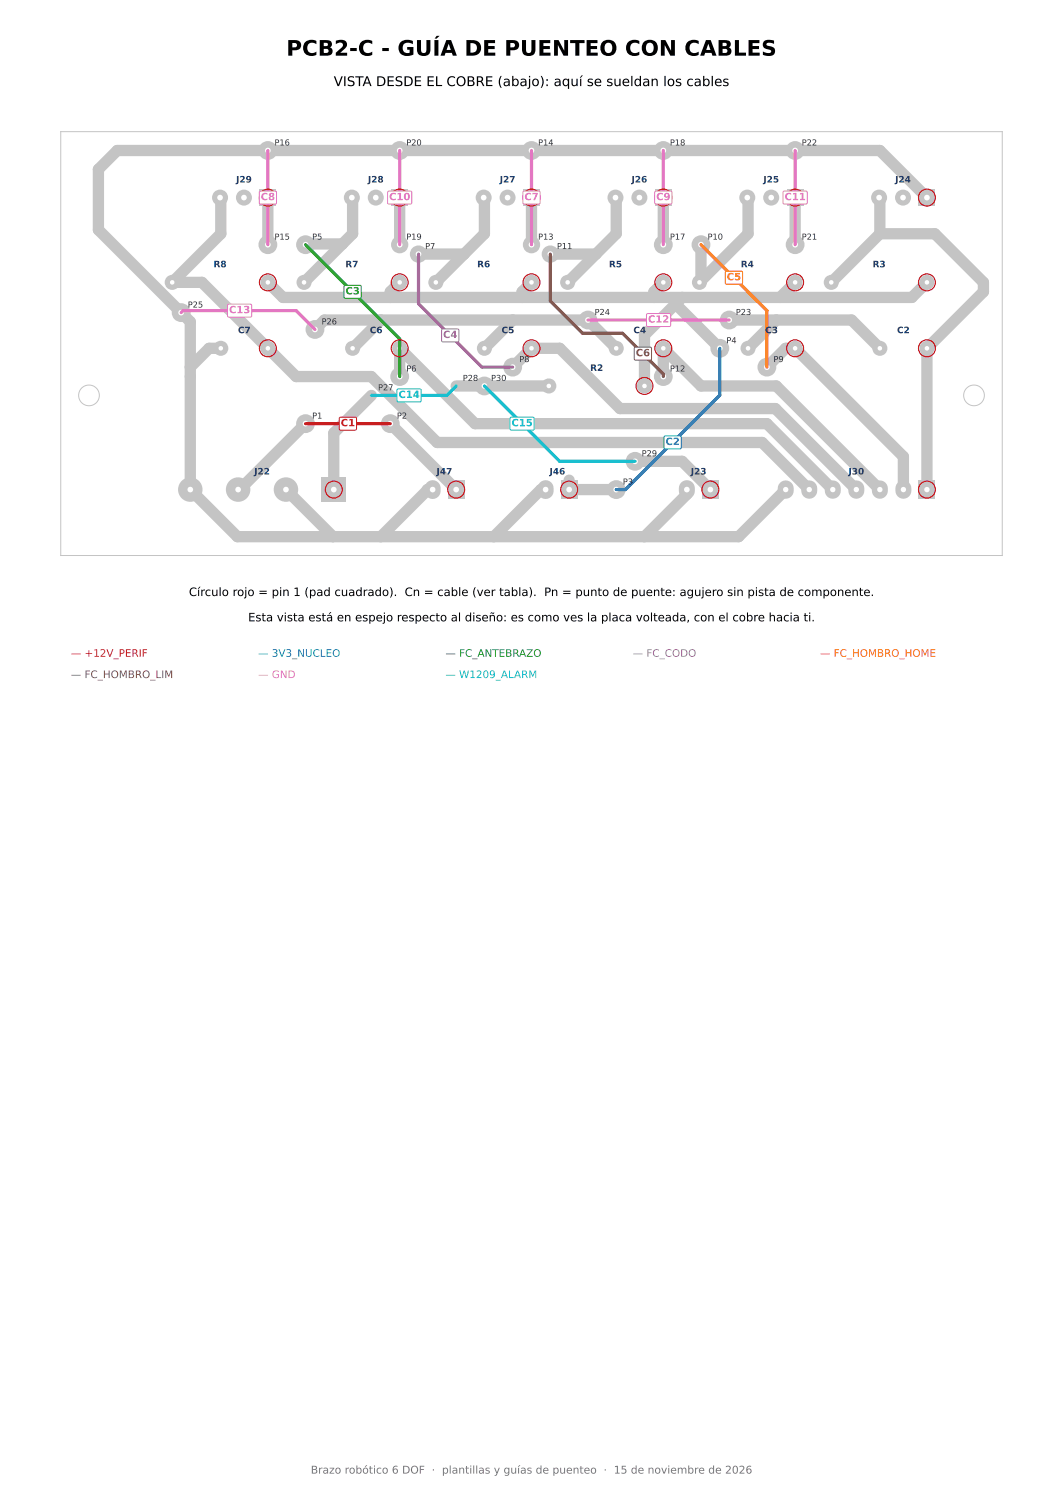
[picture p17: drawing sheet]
<svg xmlns="http://www.w3.org/2000/svg" width="210mm" height="297mm" viewBox="0 0 210 297" stroke-linecap="round" stroke-linejoin="round" font-family="sans-serif">
<defs><g id="words">
<text font-size="4.2" x="56.6" y="11">PCB2-C - GUÍA DE PUENTEO CON CABLES</text>
<text font-size="2.6" x="65.9" y="17">VISTA DESDE EL COBRE (abajo): aquí se sueldan los cables</text>
<g font-size="2.3">
<text x="37.3" y="117.7">Círculo rojo = pin 1 (pad cuadrado). Cn = cable (ver tabla). Pn = punto de puente: agujero sin pista de componente.</text>
<text x="49" y="122.7">Esta vista está en espejo respecto al diseño: es como ves la placa volteada, con el cobre hacia ti.</text>
</g>
<text font-size="2.1" fill="#777" x="61.4" y="291">Brazo robótico 6 DOF · plantillas y guías de puenteo · 15 de noviembre de 2026</text>
<g font-size="2" fill="#e377c2">
<text x="51.5" y="39.5">C8</text>
<text x="76.9" y="39.5">C10</text>
<text x="103.6" y="39.5">C7</text>
<text x="129.6" y="39.5">C9</text>
<text x="155" y="39.5">C11</text>
<text x="45.2" y="61.9">C13</text>
<text x="128" y="63.7">C12</text>
<text x="51" y="133.9">— GND</text>
</g>
<g font-size="2" fill="#2ca02c">
<text x="68.2" y="58.1">C3</text>
<text x="88" y="129.7">— FC_ANTEBRAZO</text>
</g>
<g font-size="2" fill="#ff7f0e">
<text x="143.6" y="55.3">C5</text>
<text x="162" y="129.7">— FC_HOMBRO_HOME</text>
</g>
<g font-size="2" fill="#9467bd">
<text x="87.5" y="66.7">C4</text>
<text x="125" y="129.7">— FC_CODO</text>
</g>
<g font-size="2" fill="#8c564b">
<text x="125.6" y="70.4">C6</text>
<text x="14" y="133.9">— FC_HOMBRO_LIM</text>
</g>
<g font-size="2" fill="#17becf">
<text x="78.7" y="78.6">C14</text>
<text x="101" y="84.2">C15</text>
<text x="88" y="133.9">— W1209_ALARM</text>
</g>
<g font-size="2" fill="#d62728">
<text x="67.3" y="84.2">C1</text>
<text x="14" y="129.7">— +12V_PERIF</text>
</g>
<g font-size="2" fill="#1f77b4">
<text x="131.5" y="87.9">C2</text>
<text x="51" y="129.7">— 3V3_NUCLEO</text>
</g>
<g font-size="1.8" fill="#1a3d7c">
<text x="46.6" y="36">J29</text>
<text x="72.7" y="36">J28</text>
<text x="98.7" y="36">J27</text>
<text x="124.8" y="36">J26</text>
<text x="150.8" y="36">J25</text>
<text x="176.8" y="36">J24</text>
<text x="42.2" y="52.8">R8</text>
<text x="68.2" y="52.8">R7</text>
<text x="94.3" y="52.8">R6</text>
<text x="120.3" y="52.8">R5</text>
<text x="146.3" y="52.8">R4</text>
<text x="172.4" y="52.8">R3</text>
<text x="47" y="65.8">C7</text>
<text x="73" y="65.8">C6</text>
<text x="99.1" y="65.8">C5</text>
<text x="125.1" y="65.8">C4</text>
<text x="151.2" y="65.8">C3</text>
<text x="177.2" y="65.8">C2</text>
<text x="116.6" y="73.2">R2</text>
<text x="50.2" y="93.7">J22</text>
<text x="86.2" y="93.7">J47</text>
<text x="108.6" y="93.7">J46</text>
<text x="136.5" y="93.7">J23</text>
<text x="167.6" y="93.7">J30</text>
</g>
<g font-size="1.6" fill="#333">
<text x="54.2" y="28.7">P16</text>
<text x="80.3" y="28.7">P20</text>
<text x="106.3" y="28.7">P14</text>
<text x="132.3" y="28.7">P18</text>
<text x="158.4" y="28.7">P22</text>
<text x="54.2" y="47.3">P15</text>
<text x="61.7" y="47.3">P5</text>
<text x="80.3" y="47.3">P19</text>
<text x="106.3" y="47.3">P13</text>
<text x="132.3" y="47.3">P17</text>
<text x="139.8" y="47.3">P10</text>
<text x="158.4" y="47.3">P21</text>
<text x="84" y="49.2">P7</text>
<text x="110" y="49.2">P11</text>
<text x="37.1" y="60.7">P25</text>
<text x="63.5" y="64.1">P26</text>
<text x="117.5" y="62.2">P24</text>
<text x="145.4" y="62.2">P23</text>
<text x="102.6" y="71.5">P8</text>
<text x="143.5" y="67.8">P4</text>
<text x="152.8" y="71.5">P9</text>
<text x="74.7" y="77.1">P27</text>
<text x="80.3" y="73.4">P6</text>
<text x="91.4" y="75.2">P28</text>
<text x="97" y="75.2">P30</text>
<text x="132.3" y="73.4">P12</text>
<text x="61.7" y="82.7">P1</text>
<text x="78.4" y="82.7">P2</text>
<text x="123" y="95.7">P3</text>
<text x="126.8" y="90.1">P29</text>
</g>
</g></defs>
<path d="M12 26h186v83.7h-186z" fill="none" stroke="#c4c4c4" stroke-width=".2"/>
<g fill="none" stroke="#c4c4c4" stroke-width="2.2">
<path d="M43.6 39v7.2l-9.6 9.6h5.9l18.6 18.6h14.8l13.1 13h64.2l9.3 9.3M52.9 39v9.3M69.7 39v7.2l-9.6 9.6M79 39v9.3M95.7 39v7.2l-9.6 9.6M105 39v9.3M121.7 39v7.2l-9.6 9.6M131 39v9.3M147.8 39v7.2l-9.6 9.6M157.1 39v9.3M173.8 39v7.2M183.1 39l-9.3-9.3h-150.6l-3.8 3.7v12l18.2 18.1v33.2l9.3 9.3h99l9.3-9.3"/>
<path d="M52.9 55.8l3 2.9h124.2l3-2.9M67.7 48.2h-7.2l-.1 .1M79 55.8l-1.9 1.8v1.1M82.7 50.2h9M105 55.8l-1.9 1.8v1.1M108.7 50.2h9M131 55.8l-1.8 1.8v1.1M134.8 58.7l-7.5 7.5v10M138.5 48.3v7.2M157.1 55.8l-3 2.9M173.8 46.2h10.9l9.6 9.6v1.8l-11.2 11.2v27.9M173.8 46.2l-9.6 9.6"/>
<path d="M43.6 68.8h-2.3l-3.7 3.7M62.2 65.1l1.9-1.9h52.1l5.5 5.6M73.4 78.1l-7.5 7.4v11.2M75.2 63.2l-5.5 5.6M79 74.4v-5.6l14.8 14.9h57.7l13 13M90.1 76.2h18.3M101.3 63.2l-5.6 5.6M101.3 72.5l3.7-3.7h5.6l11.9 11.9h30.7l16 16M131 74.4v-5.6l7.5 7.4h14.9l20.4 20.5M133.5 60l8.7 8.8M144.1 63.2h24.1l5.6 5.6M151.5 72.5l3.7-3.7h1.9l21.4 21.4v6.5"/>
<path d="M153.4 63.2l-5.6 5.6M56.5 96.7l9.3 9.3M60.4 83.7l-13.1 13h-.3M77.1 83.7l13 13M84.4 96.7h1.1M84.5 96.7l-9.3 9.3M107.8 96.7h-.9l-9.3 9.3M112.4 94.8v1.9h9.3M125.5 91.1h9.3l5.5 5.6M135.7 96.7v.9l-8.4 8.4"/>
</g>
<g fill="#c4c4c4">
<path d="M88.5 94.8h3.2v3.7h-3.2z"/>
<path d="M84.4 95.3a1.64 1.64 0 0 1 1.9-.2 1.64 1.64 0 0 1 .8 1.9 1.62 1.62 0 0 1-2 1.5 1.62 1.62 0 0 1-1.2-2.1l.2-.8z"/>
<path d="M129.5 37.4h3.1v3.2h-3.1z"/>
<path d="M63.5 94.3h4.9v4.8h-4.9z"/>
<path d="M77.4 37.4h3.1v3.2h-3.1z"/>
<path d="M110.9 94.8h3.1v3.7h-3.1z"/>
<path d="M106.7 95.3a1.64 1.64 0 0 1 2-.2 1.64 1.64 0 0 1 .7 1.9 1.62 1.62 0 0 1-1.9 1.5 1.62 1.62 0 0 1-1.3-2.1l.1-.4z"/>
<circle cx="131" cy="68.8" r="1.49"/>
<circle cx="121.7" cy="68.8" r="1.49"/>
<circle cx="126.3" cy="39" r="1.58"/>
<circle cx="121.6" cy="39" r="1.58"/>
<circle cx="56.5" cy="96.7" r="2.42"/>
<circle cx="47" cy="96.7" r="2.42"/>
<circle cx="37.6" cy="96.7" r="2.42"/>
<circle cx="131" cy="55.8" r="1.49"/>
<circle cx="112.1" cy="55.8" r="1.49"/>
<circle cx="127.3" cy="76.2" r="1.49"/>
<circle cx="108.4" cy="76.2" r="1.49"/>
<circle cx="183.1" cy="55.8" r="1.49"/>
<circle cx="164.2" cy="55.8" r="1.49"/>
<circle cx="52.9" cy="68.8" r="1.49"/>
<circle cx="43.6" cy="68.8" r="1.49"/>
<circle cx="157.1" cy="55.8" r="1.49"/>
<circle cx="138.2" cy="55.8" r="1.49"/>
<circle cx="105" cy="55.8" r="1.49"/>
<circle cx="86.1" cy="55.8" r="1.49"/>
<circle cx="74.2" cy="39" r="1.58"/>
<circle cx="69.5" cy="39" r="1.58"/>
<circle cx="183.1" cy="68.8" r="1.49"/>
<circle cx="173.8" cy="68.8" r="1.49"/>
<circle cx="79" cy="68.8" r="1.49"/>
<circle cx="69.7" cy="68.8" r="1.49"/>
<circle cx="52.9" cy="55.8" r="1.49"/>
<circle cx="34" cy="55.8" r="1.49"/>
<circle cx="157.1" cy="68.8" r="1.49"/>
<circle cx="147.8" cy="68.8" r="1.49"/>
<circle cx="79" cy="55.8" r="1.49"/>
<circle cx="60.1" cy="55.8" r="1.49"/>
</g>
<circle cx="192.4" cy="78.1" r="2.05" fill="none" stroke="#c4c4c4" stroke-width=".2"/>
<g fill="#c4c4c4">
<path d="M51.3 37.4h3.2v3.2h-3.2z"/>
<circle cx="48.2" cy="39" r="1.58"/>
<circle cx="43.5" cy="39" r="1.58"/>
</g>
<circle cx="17.6" cy="78.1" r="2.05" fill="none" stroke="#c4c4c4" stroke-width=".2"/>
<g fill="#c4c4c4">
<path d="M181.5 37.4h3.2v3.2h-3.2z"/>
<path d="M103.4 37.4h3.2v3.2h-3.2z"/>
<path d="M138.8 94.8h3.1v3.7h-3.1z"/>
<path d="M134.6 95.3a1.64 1.64 0 0 1 2-.2 1.64 1.64 0 0 1 .7 1.9 1.62 1.62 0 0 1-1.9 1.5 1.62 1.62 0 0 1-1.3-2.1l.1-.4z"/>
<path d="M155.5 37.4h3.2v3.2h-3.2z"/>
<path d="M181.5 94.9h3.2v3.6h-3.2z"/>
<path d="M177.4 95.3a1.63 1.63 0 0 1 1.9-.2 1.63 1.63 0 0 1 .8 1.8 1.61 1.61 0 0 1-1.9 1.6 1.61 1.61 0 0 1-1.3-2.1v-.4z"/>
<path d="M172.7 95.3a1.63 1.63 0 0 1 1.9-.2 1.63 1.63 0 0 1 .8 1.8 1.61 1.61 0 0 1-1.8 1.6 1.61 1.61 0 0 1-1.4-2.1l.3-.7z"/>
<path d="M168.1 95.3a1.63 1.63 0 0 1 1.9-.2 1.63 1.63 0 0 1 .8 1.8 1.61 1.61 0 0 1-1.9 1.6 1.61 1.61 0 0 1-1.3-2.1v-.4z"/>
<path d="M163.4 95.3a1.63 1.63 0 0 1 1.9-.2 1.63 1.63 0 0 1 .8 1.8 1.61 1.61 0 0 1-1.8 1.6 1.61 1.61 0 0 1-1.4-2.1l.1-.4z"/>
<path d="M158.8 95.3a1.63 1.63 0 0 1 1.9-.2 1.63 1.63 0 0 1 .8 1.8 1.61 1.61 0 0 1-1.9 1.6 1.61 1.61 0 0 1-1.3-2.1l.2-.7z"/>
<path d="M154.1 95.3a1.63 1.63 0 0 1 1.9-.2 1.63 1.63 0 0 1 .8 1.8 1.61 1.61 0 0 1-1.8 1.6 1.61 1.61 0 0 1-1.4-2.1l.1-.4z"/>
<circle cx="178.4" cy="39" r="1.58"/>
<circle cx="173.7" cy="39" r="1.58"/>
<circle cx="100.3" cy="39" r="1.58"/>
<circle cx="95.6" cy="39" r="1.58"/>
<circle cx="152.4" cy="39" r="1.58"/>
<circle cx="147.6" cy="39" r="1.58"/>
<circle cx="105" cy="68.8" r="1.49"/>
<circle cx="95.7" cy="68.8" r="1.49"/>
<circle cx="60.4" cy="83.7" r="1.86"/>
<circle cx="77.1" cy="83.7" r="1.86"/>
<circle cx="144.1" cy="63.2" r="1.86"/>
<circle cx="105" cy="29.7" r="1.86"/>
<circle cx="79" cy="29.7" r="1.86"/>
<circle cx="52.9" cy="29.7" r="1.86"/>
<circle cx="157.1" cy="29.7" r="1.86"/>
<circle cx="62.2" cy="65.1" r="1.86"/>
<circle cx="52.9" cy="48.3" r="1.86"/>
<circle cx="131" cy="29.7" r="1.86"/>
<circle cx="105" cy="48.3" r="1.71"/>
<circle cx="35.8" cy="61.7" r="1.86"/>
<circle cx="157.1" cy="48.3" r="1.86"/>
<circle cx="131" cy="48.3" r="1.86"/>
<circle cx="79" cy="48.3" r="1.71"/>
<circle cx="116.2" cy="63.2" r="1.86"/>
<circle cx="108.7" cy="50.2" r="1.71"/>
<circle cx="131" cy="74.4" r="1.86"/>
<circle cx="95.7" cy="76.2" r="1.86"/>
<circle cx="73.4" cy="78.1" r=".74"/>
<circle cx="125.5" cy="91.1" r="1.86"/>
<circle cx="90.1" cy="76.2" r=".77"/>
<circle cx="121.7" cy="96.7" r="1.86"/>
<circle cx="142.2" cy="68.8" r="1.86"/>
<circle cx="138.5" cy="48.3" r="1.86"/>
<circle cx="151.5" cy="72.5" r="1.86"/>
<circle cx="82.7" cy="50.2" r="1.71"/>
<circle cx="101.3" cy="72.5" r="1.86"/>
<circle cx="79" cy="74.4" r="1.86"/>
<circle cx="60.4" cy="48.3" r="1.86"/>
</g>
<g fill="#fff">
<circle cx="90.1" cy="96.7" r=".56"/>
<circle cx="85.5" cy="96.7" r=".56"/>
<circle cx="131" cy="68.8" r=".45"/>
<circle cx="121.7" cy="68.8" r=".45"/>
<circle cx="131" cy="39" r=".56"/>
<circle cx="126.3" cy="39" r=".56"/>
<circle cx="121.6" cy="39" r=".56"/>
<circle cx="65.9" cy="96.7" r=".56"/>
<circle cx="56.5" cy="96.7" r=".56"/>
<circle cx="47" cy="96.7" r=".56"/>
<circle cx="37.6" cy="96.7" r=".56"/>
<circle cx="131" cy="55.8" r=".45"/>
<circle cx="112.1" cy="55.8" r=".45"/>
<circle cx="127.3" cy="76.2" r=".45"/>
<circle cx="108.4" cy="76.2" r=".45"/>
<circle cx="183.1" cy="55.8" r=".45"/>
<circle cx="164.2" cy="55.8" r=".45"/>
<circle cx="52.9" cy="68.8" r=".45"/>
<circle cx="43.6" cy="68.8" r=".45"/>
<circle cx="157.1" cy="55.8" r=".45"/>
<circle cx="138.2" cy="55.8" r=".45"/>
<circle cx="105" cy="55.8" r=".45"/>
<circle cx="86.1" cy="55.8" r=".45"/>
<circle cx="79" cy="39" r=".56"/>
<circle cx="74.2" cy="39" r=".56"/>
<circle cx="69.5" cy="39" r=".56"/>
<circle cx="183.1" cy="68.8" r=".45"/>
<circle cx="173.8" cy="68.8" r=".45"/>
<circle cx="112.4" cy="96.7" r=".56"/>
<circle cx="107.8" cy="96.7" r=".56"/>
<circle cx="79" cy="68.8" r=".45"/>
<circle cx="69.7" cy="68.8" r=".45"/>
<circle cx="52.9" cy="55.8" r=".45"/>
<circle cx="34" cy="55.8" r=".45"/>
<circle cx="157.1" cy="68.8" r=".45"/>
<circle cx="147.8" cy="68.8" r=".45"/>
<circle cx="79" cy="55.8" r=".45"/>
<circle cx="60.1" cy="55.8" r=".45"/>
<circle cx="52.9" cy="39" r=".56"/>
<circle cx="48.2" cy="39" r=".56"/>
<circle cx="43.5" cy="39" r=".56"/>
<circle cx="183.1" cy="39" r=".56"/>
<circle cx="178.4" cy="39" r=".56"/>
<circle cx="173.7" cy="39" r=".56"/>
<circle cx="105" cy="39" r=".56"/>
<circle cx="100.3" cy="39" r=".56"/>
<circle cx="95.6" cy="39" r=".56"/>
<circle cx="140.3" cy="96.7" r=".56"/>
<circle cx="135.7" cy="96.7" r=".56"/>
<circle cx="157.1" cy="39" r=".56"/>
<circle cx="152.4" cy="39" r=".56"/>
<circle cx="147.6" cy="39" r=".56"/>
<circle cx="183.1" cy="96.7" r=".53"/>
<circle cx="178.5" cy="96.7" r=".53"/>
<circle cx="173.8" cy="96.7" r=".53"/>
<circle cx="169.2" cy="96.7" r=".53"/>
<circle cx="164.5" cy="96.7" r=".53"/>
<circle cx="159.9" cy="96.7" r=".53"/>
<circle cx="155.2" cy="96.7" r=".53"/>
<circle cx="105" cy="68.8" r=".45"/>
<circle cx="95.7" cy="68.8" r=".45"/>
<circle cx="60.4" cy="83.7" r=".56"/>
<circle cx="77.1" cy="83.7" r=".56"/>
<circle cx="144.1" cy="63.2" r=".56"/>
<circle cx="105" cy="29.7" r=".56"/>
<circle cx="79" cy="29.7" r=".56"/>
<circle cx="52.9" cy="29.7" r=".56"/>
<circle cx="157.1" cy="29.7" r=".56"/>
<circle cx="62.2" cy="65.1" r=".56"/>
<circle cx="52.9" cy="48.3" r=".56"/>
<circle cx="131" cy="29.7" r=".56"/>
<circle cx="105" cy="48.3" r=".56"/>
<circle cx="35.8" cy="61.7" r=".56"/>
<circle cx="157.1" cy="48.3" r=".56"/>
<circle cx="131" cy="48.3" r=".56"/>
<circle cx="79" cy="48.3" r=".56"/>
<circle cx="116.2" cy="63.2" r=".56"/>
<circle cx="108.7" cy="50.2" r=".56"/>
<circle cx="131" cy="74.4" r=".56"/>
<circle cx="95.7" cy="76.2" r=".56"/>
<circle cx="73.4" cy="78.1" r=".26"/>
<circle cx="125.5" cy="91.1" r=".56"/>
<circle cx="90.1" cy="76.2" r=".27"/>
<circle cx="121.7" cy="96.7" r=".56"/>
<circle cx="142.2" cy="68.8" r=".56"/>
<circle cx="138.5" cy="48.3" r=".56"/>
<circle cx="151.5" cy="72.5" r=".56"/>
<circle cx="82.7" cy="50.2" r=".56"/>
<circle cx="101.3" cy="72.5" r=".56"/>
<circle cx="79" cy="74.4" r=".56"/>
<circle cx="60.4" cy="48.3" r=".56"/>
</g>
<path d="M60.4 83.7h16.7" fill="none" stroke="#d62728" stroke-width=".63"/>
<path d="M142.2 68.8v9.2l-18.6 18.7h-1.9" fill="none" stroke="#1f77b4" stroke-width=".63"/>
<path d="M60.4 48.3l18.6 18.6v7.5" fill="none" stroke="#2ca02c" stroke-width=".63"/>
<path d="M82.7 50.2v9.8l12.5 12.5h6.1" fill="none" stroke="#9467bd" stroke-width=".63"/>
<path d="M138.5 48.3l13 13v11.2" fill="none" stroke="#ff7f0e" stroke-width=".63"/>
<path d="M108.7 50.2v9.2l6.4 6.4h7.9l8 8.1v.5" fill="none" stroke="#8c564b" stroke-width=".63"/>
<path d="M52.9 29.7v18.6M79 29.7v18.6M105 29.7v18.6M131 29.7v18.6M157.1 29.7v18.6M35.8 61.7l.4-.4h22.3l3.7 3.8M116.2 63.2h27.9" fill="none" stroke="#e377c2" stroke-width=".63"/>
<path d="M90.1 76.2l-1.8 1.9h-14.9M95.7 76.2l14.9 14.9h14.9" fill="none" stroke="#17becf" stroke-width=".63"/>
<g fill="none" stroke="#c00000" stroke-width=".21">
<circle cx="52.9" cy="39" r="1.67"/>
<circle cx="79" cy="39" r="1.67"/>
<circle cx="105" cy="39" r="1.67"/>
<circle cx="131" cy="39" r="1.67"/>
<circle cx="157.1" cy="39" r="1.67"/>
<circle cx="183.1" cy="39" r="1.67"/>
<circle cx="52.9" cy="55.8" r="1.67"/>
<circle cx="79" cy="55.8" r="1.67"/>
<circle cx="105" cy="55.8" r="1.67"/>
<circle cx="131" cy="55.8" r="1.67"/>
<circle cx="157.1" cy="55.8" r="1.67"/>
<circle cx="183.1" cy="55.8" r="1.67"/>
<circle cx="52.9" cy="68.8" r="1.67"/>
<circle cx="79" cy="68.8" r="1.67"/>
<circle cx="105" cy="68.8" r="1.67"/>
<circle cx="127.3" cy="76.2" r="1.67"/>
<circle cx="131" cy="68.8" r="1.67"/>
<circle cx="157.1" cy="68.8" r="1.67"/>
<circle cx="183.1" cy="68.8" r="1.67"/>
<circle cx="65.9" cy="96.7" r="1.67"/>
<circle cx="90.1" cy="96.7" r="1.67"/>
<circle cx="112.4" cy="96.7" r="1.67"/>
<circle cx="140.3" cy="96.7" r="1.67"/>
<circle cx="183.1" cy="96.7" r="1.67"/>
</g>
<path d="M67.1 82.5l.2-.1h3l.1 .3v2.1l-.3 .1h-2.9l-.2-.3z" fill="#fff" stroke="#d62728" stroke-width=".2"/>
<path d="M131.3 86.1h3.2l.1 .3v2.1l-.3 .1h-3l-.1-.3v-1.9z" fill="#fff" stroke="#1f77b4" stroke-width=".2"/>
<path d="M68.1 56.4h3.1l.2 .2-.1 2.2-.2 .1h-3l-.1-.3v-2z" fill="#fff" stroke="#2ca02c" stroke-width=".2"/>
<path d="M87.4 65h3.1l.2 .2-.1 2.2-.2 .1h-3l-.2-.3v-2z" fill="#fff" stroke="#9467bd" stroke-width=".2"/>
<path d="M143.4 53.6h3.2l.1 .2v2.2l-.3 .1h-3l-.1-.3v-2z" fill="#fff" stroke="#ff7f0e" stroke-width=".2"/>
<path d="M125.3 68.7l.3-.1h3l.1 .2v2.2l-.3 .1h-3l-.1-.3z" fill="#fff" stroke="#8c564b" stroke-width=".2"/>
<g fill="#fff" stroke="#e377c2" stroke-width=".2">
<path d="M103.3 37.9l.3-.2 3 .1 .1 .2v2.2l-.3 .1h-3l-.1-.3z"/>
<path d="M51.2 37.9l.3-.2 3 .1 .1 .2v2.2l-.3 .1h-3l-.1-.3z"/>
<path d="M129.4 37.9l.2-.2 3 .1 .1 .2v2.2l-.2 .1h-3l-.2-.3z"/>
<path d="M76.6 37.9l.3-.2 4.3 .1 .2 .2-.1 2.2-.2 .1h-4.4l-.1-.3z"/>
<path d="M154.7 37.9l.3-.2 4.3 .1 .2 .2-.1 2.2-.2 .1h-4.4l-.1-.3z"/>
<path d="M127.7 62l.3-.1h4.4l.1 .3v2.2l-.3 .1h-4.4l-.1-.3z"/>
<path d="M45 60.2l.2-.1h4.4l.1 .3v2.1l-.3 .1h-4.3l-.2-.3z"/>
</g>
<g fill="#fff" stroke="#17becf" stroke-width=".2">
<path d="M78.5 76.9l.2-.1h4.4l.1 .3v2.1l-.3 .2-4.3-.1-.2-.2z"/>
<path d="M100.8 82.5l.2-.1h4.4l.1 .3v2.1l-.3 .1h-4.3l-.2-.3z"/>
</g>
<use href="#words"/>
</svg>
